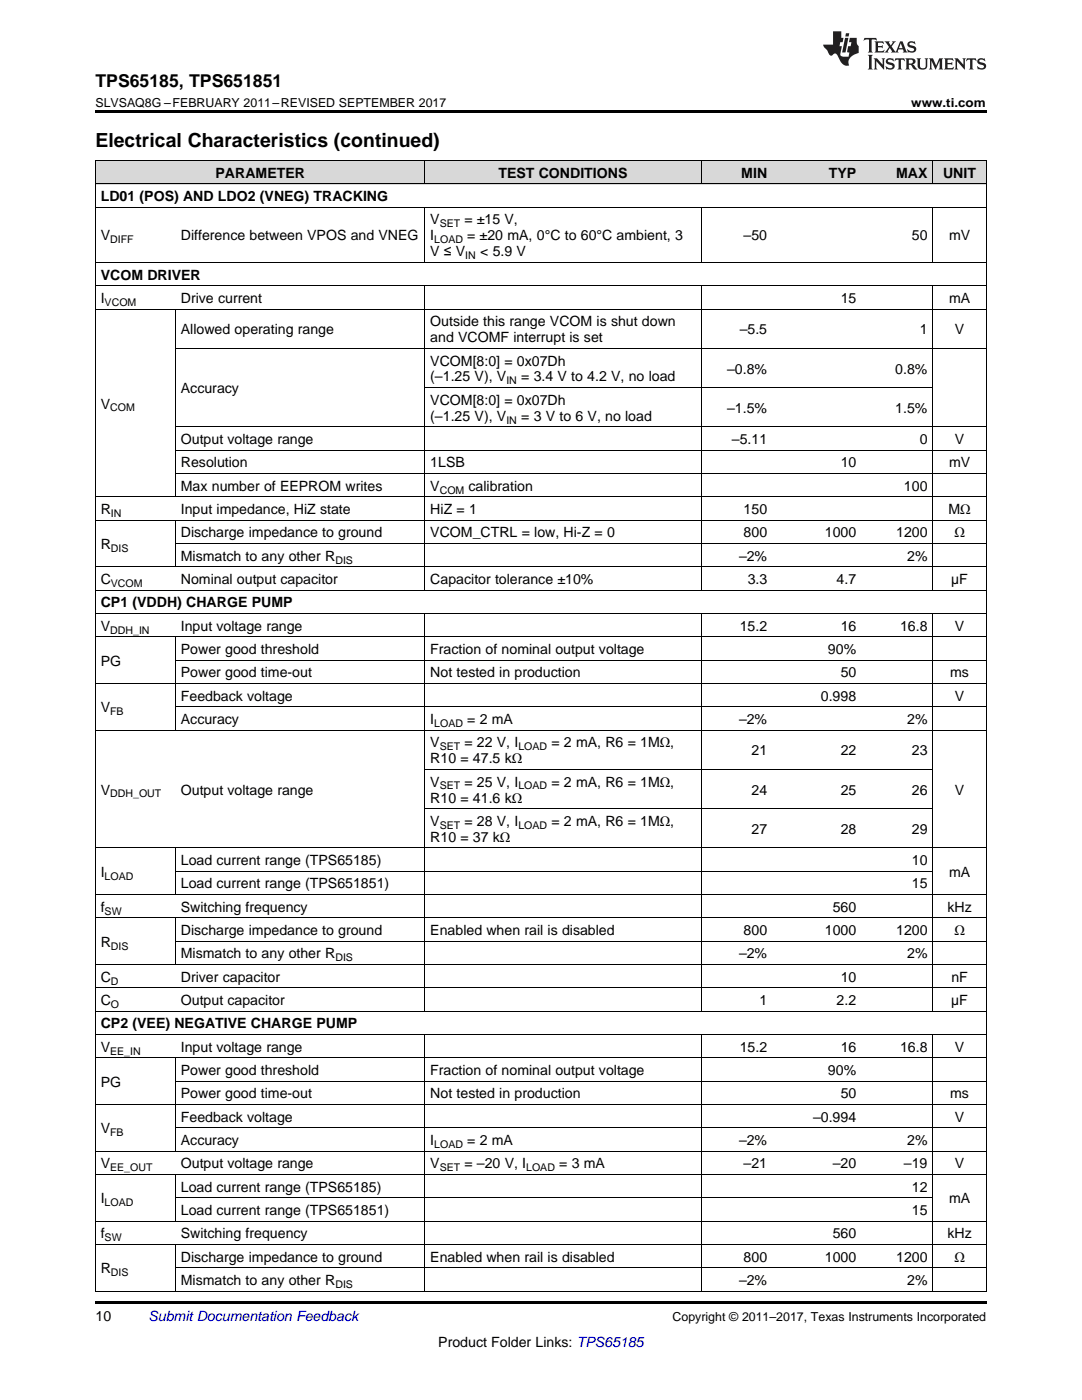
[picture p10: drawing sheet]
<svg xmlns="http://www.w3.org/2000/svg" width="216mm" height="279mm" viewBox="0 0 216 279" stroke-linecap="round" stroke-linejoin="round" font-family="sans-serif">
<defs><g id="words">
<text font-size="3.9" x="19" y="29.3">Electrical Characteristics (continued)</text>
<text font-size="3.5" x="19" y="17.3">TPS65185, TPS651851</text>
<g font-size="2.8">
<text x="43" y="35.5">PARAMETER</text>
<text x="99.4" y="35.5">TEST CONDITIONS</text>
<text x="147.9" y="35.5">MIN</text>
<text x="165.4" y="35.5">TYP</text>
<text x="178.8" y="35.5">MAX</text>
<text x="188.2" y="35.5">UNIT</text>
<text x="20.1" y="40.1">LD01 (POS) AND LDO2 (VNEG) TRACKING</text>
<text x="20.1" y="48">V</text>
<text x="36.1" y="48">Difference between VPOS and VNEG</text>
<text x="85.9" y="44.8">V</text>
<text x="85.9" y="48">I</text>
<text x="92.7" y="44.8">= ±15 V,</text>
<text x="93.2" y="48">= ±20 mA, 0°C to 60°C ambient, 3</text>
<text x="148.4" y="48">–50</text>
<text x="182" y="48">50</text>
<text x="189.4" y="48">mV</text>
<text x="85.9" y="51.2">V ≤ V</text>
<text x="95.8" y="51.2">&lt; 5.9 V</text>
<text x="20.1" y="55.8">VCOM DRIVER</text>
<text x="20.1" y="60.5">I</text>
<text x="36.1" y="60.5">Drive current</text>
<text x="85.9" y="65.1">Outside this range VCOM is shut down</text>
<text x="167.7" y="60.5">15</text>
<text x="189.4" y="60.5">mA</text>
<text x="36.1" y="66.7">Allowed operating range</text>
<text x="85.9" y="68.3">and VCOMF interrupt is set</text>
<text x="147.6" y="66.7">–5.5</text>
<text x="183.5" y="66.7">1</text>
<text x="190.5" y="66.7">V</text>
<text x="85.9" y="73">VCOM[8:0] = 0x07Dh</text>
<text x="85.9" y="76.1">(–1.25 V), V</text>
<text x="104" y="76.1">= 3.4 V to 4.2 V, no load</text>
<text x="145.1" y="74.5">–0.8%</text>
<text x="178.6" y="74.5">0.8%</text>
<text x="20.1" y="81.5">V</text>
<text x="36.1" y="78.5">Accuracy</text>
<text x="85.9" y="80.8">VCOM[8:0] = 0x07Dh</text>
<text x="85.9" y="84">(–1.25 V), V</text>
<text x="104" y="84">= 3 V to 6 V, no load</text>
<text x="145.1" y="82.4">–1.5%</text>
<text x="178.6" y="82.4">1.5%</text>
<text x="36.1" y="88.6">Output voltage range</text>
<text x="146" y="88.6">–5.11</text>
<text x="183.5" y="88.6">0</text>
<text x="190.5" y="88.6">V</text>
<text x="36.1" y="93.3">Resolution</text>
<text x="85.9" y="93.3">1LSB</text>
<text x="167.7" y="93.3">10</text>
<text x="189.4" y="93.3">mV</text>
<text x="36.1" y="97.9">Max number of EEPROM writes</text>
<text x="85.9" y="97.9">V</text>
<text x="93.5" y="97.9">calibration</text>
<text x="180.4" y="97.9">100</text>
<text x="20.1" y="102.6">R</text>
<text x="36.1" y="102.6">Input impedance, HiZ state</text>
<text x="36.1" y="107.2">Discharge impedance to ground</text>
<text x="85.9" y="102.6">HiZ = 1</text>
<text x="85.9" y="107.2">VCOM_CTRL = low, Hi-Z = 0</text>
<text x="148.4" y="102.6">150</text>
<text x="148.4" y="107.2">800</text>
<text x="164.6" y="107.2">1000</text>
<text x="178.8" y="107.2">1200</text>
<text x="189.3" y="102.6">MΩ</text>
<text x="190.4" y="107.2">Ω</text>
<text x="20.1" y="109.6">R</text>
<text x="36.1" y="111.9">Mismatch to any other R</text>
<text x="147.5" y="111.9">–2%</text>
<text x="181" y="111.9">2%</text>
<text x="20.1" y="116.6">C</text>
<text x="36.1" y="116.6">Nominal output capacitor</text>
<text x="85.9" y="116.6">Capacitor tolerance ±10%</text>
<text x="149.2" y="116.6">3.3</text>
<text x="166.9" y="116.6">4.7</text>
<text x="189.8" y="116.6">µF</text>
<text x="20.1" y="121.2">CP1 (VDDH) CHARGE PUMP</text>
<text x="20.1" y="125.9">V</text>
<text x="36.1" y="125.9">Input voltage range</text>
<text x="147.6" y="125.9">15.2</text>
<text x="167.7" y="125.9">16</text>
<text x="179.6" y="125.9">16.8</text>
<text x="190.5" y="125.9">V</text>
<text x="36.1" y="130.5">Power good threshold</text>
<text x="85.9" y="130.5">Fraction of nominal output voltage</text>
<text x="165.2" y="130.5">90%</text>
<text x="20.1" y="132.9">PG</text>
<text x="36.1" y="135.2">Power good time-out</text>
<text x="85.9" y="135.2">Not tested in production</text>
<text x="167.7" y="135.2">50</text>
<text x="189.6" y="135.2">ms</text>
<text x="20.1" y="142.2">V</text>
<text x="36.1" y="139.8">Feedback voltage</text>
<text x="163.8" y="139.8">0.998</text>
<text x="190.5" y="139.8">V</text>
<text x="36.1" y="144.5">Accuracy</text>
<text x="85.9" y="144.5">I</text>
<text x="85.9" y="149.2">V</text>
<text x="92.7" y="149.2">= 22 V, I</text>
<text x="93.2" y="144.5">= 2 mA</text>
<text x="110" y="149.2">= 2 mA, R6 = 1MΩ,</text>
<text x="147.5" y="144.5">–2%</text>
<text x="181" y="144.5">2%</text>
<text x="85.9" y="152.3">R10 = 47.5 kΩ</text>
<text x="150" y="150.7">21</text>
<text x="167.7" y="150.7">22</text>
<text x="182" y="150.7">23</text>
<text x="20.1" y="158.6">V</text>
<text x="36.1" y="158.6">Output voltage range</text>
<text x="85.9" y="157">V</text>
<text x="85.9" y="160.2">R10 = 41.6 kΩ</text>
<text x="92.7" y="157">= 25 V, I</text>
<text x="110" y="157">= 2 mA, R6 = 1MΩ,</text>
<text x="150" y="158.6">24</text>
<text x="167.7" y="158.6">25</text>
<text x="182" y="158.6">26</text>
<text x="190.5" y="158.6">V</text>
<text x="85.9" y="164.8">V</text>
<text x="85.9" y="168">R10 = 37 kΩ</text>
<text x="92.7" y="164.8">= 28 V, I</text>
<text x="110" y="164.8">= 2 mA, R6 = 1MΩ,</text>
<text x="150" y="166.4">27</text>
<text x="167.7" y="166.4">28</text>
<text x="182" y="166.4">29</text>
<text x="36.1" y="172.6">Load current range (TPS65185)</text>
<text x="182" y="172.6">10</text>
<text x="20.1" y="175">I</text>
<text x="36.1" y="177.3">Load current range (TPS651851)</text>
<text x="182" y="177.3">15</text>
<text x="189.4" y="175">mA</text>
<text x="20.1" y="182">f</text>
<text x="36.1" y="182">Switching frequency</text>
<text x="166.2" y="182">560</text>
<text x="189.1" y="182">kHz</text>
<text x="20.1" y="188.9">R</text>
<text x="36.1" y="186.6">Discharge impedance to ground</text>
<text x="36.1" y="191.3">Mismatch to any other R</text>
<text x="85.9" y="186.6">Enabled when rail is disabled</text>
<text x="147.5" y="191.3">–2%</text>
<text x="148.4" y="186.6">800</text>
<text x="164.6" y="186.6">1000</text>
<text x="178.8" y="186.6">1200</text>
<text x="181" y="191.3">2%</text>
<text x="190.4" y="186.6">Ω</text>
<text x="20.1" y="195.9">C</text>
<text x="36.1" y="195.9">Driver capacitor</text>
<text x="167.7" y="195.9">10</text>
<text x="189.8" y="195.9">nF</text>
<text x="20.1" y="200.6">C</text>
<text x="36.1" y="200.6">Output capacitor</text>
<text x="151.5" y="200.6">1</text>
<text x="166.9" y="200.6">2.2</text>
<text x="189.8" y="200.6">µF</text>
<text x="20.1" y="205.2">CP2 (VEE) NEGATIVE CHARGE PUMP</text>
<text x="20.1" y="209.9">V</text>
<text x="36.1" y="209.9">Input voltage range</text>
<text x="147.6" y="209.9">15.2</text>
<text x="167.7" y="209.9">16</text>
<text x="179.6" y="209.9">16.8</text>
<text x="190.5" y="209.9">V</text>
<text x="36.1" y="214.6">Power good threshold</text>
<text x="85.9" y="214.6">Fraction of nominal output voltage</text>
<text x="165.2" y="214.6">90%</text>
<text x="20.1" y="216.9">PG</text>
<text x="36.1" y="219.2">Power good time-out</text>
<text x="85.9" y="219.2">Not tested in production</text>
<text x="167.7" y="219.2">50</text>
<text x="189.6" y="219.2">ms</text>
<text x="20.1" y="226.2">V</text>
<text x="36.1" y="223.9">Feedback voltage</text>
<text x="162.2" y="223.9">–0.994</text>
<text x="190.5" y="223.9">V</text>
<text x="20.1" y="233.2">V</text>
<text x="36.1" y="228.5">Accuracy</text>
<text x="36.1" y="233.2">Output voltage range</text>
<text x="85.9" y="228.5">I</text>
<text x="85.9" y="233.2">V</text>
<text x="92.7" y="233.2">= –20 V, I</text>
<text x="93.2" y="228.5">= 2 mA</text>
<text x="111.6" y="233.2">= 3 mA</text>
<text x="147.5" y="228.5">–2%</text>
<text x="148.4" y="233.2">–21</text>
<text x="166.2" y="233.2">–20</text>
<text x="180.4" y="233.2">–19</text>
<text x="181" y="228.5">2%</text>
<text x="190.5" y="233.2">V</text>
<text x="36.1" y="237.8">Load current range (TPS65185)</text>
<text x="182" y="237.8">12</text>
<text x="20.1" y="240.2">I</text>
<text x="36.1" y="242.5">Load current range (TPS651851)</text>
<text x="182" y="242.5">15</text>
<text x="189.4" y="240.2">mA</text>
<text x="20.1" y="247.2">f</text>
<text x="36.1" y="247.2">Switching frequency</text>
<text x="36.1" y="251.8">Discharge impedance to ground</text>
<text x="85.9" y="251.8">Enabled when rail is disabled</text>
<text x="148.4" y="251.8">800</text>
<text x="164.6" y="251.8">1000</text>
<text x="166.2" y="247.2">560</text>
<text x="178.8" y="251.8">1200</text>
<text x="189.1" y="247.2">kHz</text>
<text x="190.4" y="251.8">Ω</text>
<text x="20.1" y="254.1">R</text>
<text x="36.1" y="256.5">Mismatch to any other R</text>
<text x="147.5" y="256.5">–2%</text>
<text x="181" y="256.5">2%</text>
<text x="19" y="263.6">10</text>
<text x="87.5" y="268.9">Product Folder Links: TPS65185</text>
</g>
<text font-size="2.8" fill="#0000c8" x="29.6" y="263.6">Submit Documentation Feedback</text>
<g font-size="2.5">
<text x="19" y="21.4">SLVSAQ8G –FEBRUARY 2011–REVISED SEPTEMBER 2017</text>
<text x="181.8" y="21.4">www.ti.com</text>
<text x="134.2" y="263.6">Copyright © 2011–2017, Texas Instruments Incorporated</text>
</g>
<g font-size="2.1">
<text x="87.7" y="45.4">SET</text>
<text x="22" y="48.5">DIFF</text>
<text x="86.6" y="48.5">LOAD</text>
<text x="92.9" y="51.7">IN</text>
<text x="20.9" y="61">VCOM</text>
<text x="101" y="76.7">IN</text>
<text x="22" y="82.1">COM</text>
<text x="101" y="84.5">IN</text>
<text x="87.7" y="98.5">COM</text>
<text x="22.1" y="103.2">IN</text>
<text x="22.1" y="110.1">DIS</text>
<text x="66.9" y="112.5">DIS</text>
<text x="22.1" y="117.1">VCOM</text>
<text x="22" y="126.4">DDH_IN</text>
<text x="22" y="142.7">FB</text>
<text x="86.6" y="145.1">LOAD</text>
<text x="87.7" y="149.7">SET</text>
<text x="103.4" y="149.7">LOAD</text>
<text x="22" y="159.1">DDH_OUT</text>
<text x="87.7" y="157.6">SET</text>
<text x="103.4" y="157.6">LOAD</text>
<text x="87.7" y="165.4">SET</text>
<text x="103.4" y="165.4">LOAD</text>
<text x="20.9" y="175.5">LOAD</text>
<text x="20.9" y="182.5">SW</text>
<text x="22.1" y="189.5">DIS</text>
<text x="66.9" y="191.8">DIS</text>
<text x="22.1" y="196.5">D</text>
<text x="22.1" y="201.2">O</text>
<text x="22" y="210.5">EE_IN</text>
<text x="22" y="226.8">FB</text>
<text x="22" y="233.8">EE_OUT</text>
<text x="86.6" y="229.1">LOAD</text>
<text x="87.7" y="233.8">SET</text>
<text x="105" y="233.8">LOAD</text>
<text x="20.9" y="240.7">LOAD</text>
<text x="20.9" y="247.7">SW</text>
<text x="22.1" y="254.7">DIS</text>
<text x="66.9" y="257">DIS</text>
</g>
</g></defs>
<g fill="#d8d8d8">
<path d="M19 32.1h16v4.7h-16z"/>
<path d="M35 32.1h49.8v4.7h-49.8z"/>
<path d="M84.8 32.1h26.7v4.7h-26.7z"/>
<path d="M111.5 32.1h28.4v4.7h-28.4z"/>
<path d="M139.9 32.1h14.3v4.7h-14.3z"/>
<path d="M154.2 32.1h17.7v4.7h-17.7z"/>
<path d="M171.9 32.1h14.3v4.7h-14.3z"/>
<path d="M186.2 32.1h10.6v4.7h-10.6z"/>
</g>
<path d="M19 22h177.8v.5h-177.8zM19 259.7h177.8v.5h-177.8z" fill="#000"/>
<g fill="none" stroke="#000" stroke-width=".2">
<path d="M19 36.7h177.8M19 32h177.8M19.1 32.1v225.6M84.8 32.1v4.7M139.9 32.1v4.7M186.1 32.1v4.7M196.8 32.1v225.6M19 57h177.8M19 52.4h177.8M19 41.4h177.8M84.8 41.4v11M84.8 57.1v60.7"/>
<path d="M139.9 41.4v11M139.9 57.1v60.7M186.1 41.4v11M186.1 57.1v60.7M19 61.7h177.8M35 61.7v37.5M35 69.5h161.8M84.8 77.3h101.4M19 99.1h177.8M35 94.5h161.8M35 89.8h161.8M35 85.2h161.8"/>
<path d="M19 117.8h177.8M19 113.1h177.8M19 103.8h177.8M35 103.9v9.3M35 108.5h161.8M19 136.4h177.8M19 127.1h177.8M19 122.4h177.8M35 127.1v18.7M35 131.7h161.8M84.8 122.5v79.4M139.9 122.5v79.4"/>
<path d="M186.1 122.5v79.4M19 145.7h177.8M35 141.1h161.8M84.8 153.5h101.4M19 178.5h177.8M19 169.2h177.8M35 169.3v9.3M35 173.9h151.2M84.8 161.4h101.4M19 197.1h177.8M19 192.5h177.8M19 183.2h177.8"/>
<path d="M35 183.2v9.3M35 187.8h161.8M19 211.1h177.8M19 206.5h177.8M19 201.8h177.8M35 211.2v18.6M35 215.8h161.8M84.8 206.5v51.2M139.9 206.5v51.2M186.1 206.5v51.2M19 234.4h177.8M19 229.7h177.8"/>
<path d="M19 220.4h177.8M35 234.5v9.3M35 239.1h151.2M35 225.1h161.8M19 257.7h177.8M19 248.4h177.8M19 243.7h177.8M35 248.4v9.3M35 253h161.8"/>
</g>
<g fill="#231f20">
<path d="M172.5 7.6l-.1 .5 .4-.2h.6v.1v2.1l-.2 .4h.9l-.2-.4v-2.1l.1-.1h.5l.5 .2-.2-.5zM174.5 8.3l.2 .3v1.5l-.2 .4h1.8l.2-.6a1.04 1.04 0 0 1-1.3 .2v-.7h.6l.3 .2v-.6l-.3 .2h-.6v-.6l.8-.1 .4 .3-.2-.5zM176.5 8.3l.9 1.1-.9 1.1h.8l-.2-.2 .4-.7 .5 .7-.2 .2h1.5l-.2-.2 .2-.4h.9l.1 .4-.2 .2h1l-.3-.3-.7-1.9h-.5l-.9 2-.8-1 .9-1h-.8l.1 .3-.4 .5-.3-.6 .1-.2zM179.7 8.6l.4 1h-.7zM181.3 8.4a.63 .63 0 0 0-.2 .7 .63 .63 0 0 0 .6 .4l.6 .2 .1 .2a.75 .75 0 0 1-.7 .4 .75 .75 0 0 1-.6-.5l.1 .7 .1-.1a1.11 1.11 0 0 0 1.5-.6 1.13 1.13 0 0 0-1.2-.8l-.1-.4a1.04 1.04 0 0 1 1.2 .2l-.2-.5-.2 .1-.4-.2zM173.2 10.9l.2 .4v2.2l-.2 .4h1l-.3-.4v-2.2l.3-.4zM174.3 11.6l.3 .4v1.5l-.3 .4h.8l-.2-.4v-1.3l1.5 1.7v-1.9l.2-.4h-.7l.2 .4v.9l-1.1-1.3zM177 11.8a.62 .62 0 0 0-.2 .7 .62 .62 0 0 0 .6 .4l.6 .1 .1 .3a.76 .76 0 0 1-.7 .3 .76 .76 0 0 1-.7-.4l.2 .7 .1-.1a1.11 1.11 0 0 0 1.5-.6 1.13 1.13 0 0 0-1.2-.8l-.1-.4a1.04 1.04 0 0 1 1.2 .2l-.2-.6-.2 .1-.5-.1zM178.7 11.6l-.2 .6a.61 .61 0 0 1 .8-.3v1.6l-.2 .4h.9l-.2-.4v-1.6a.63 .63 0 0 1 .7 .3l-.1-.6zM180.6 11.6l.3 .4v1.5l-.3 .4h1l-.2-.2-.1-.8 .6 .2a.76 .76 0 0 0 1.2 .7l-1-1a.58 .58 0 0 0 .6-.5 .58 .58 0 0 0-.5-.6zM181.4 11.9h.1a.45 .45 0 0 1 .5 .1 .45 .45 0 0 1 .1 .5l-.8 .2zM182.9 11.6l.2 .2a2.17 2.17 0 0 0 .3 1.9 .99 .99 0 0 0 1.6-.6v-1.1l.2-.4h-.7l.2 .2a1.92 1.92 0 0 1-.2 1.8 .6 .6 0 0 1-.9-.5v-1.1l.2-.4zM185.4 11.6l.2 .4v1.5l-.2 .4h.7l-.2-.4v-1.4l.8 1.8 .8-1.8v1.4l-.2 .4h.9l-.2-.4v-1.5l.2-.4h-.8l-.6 1.5-.6-1.5zM188.4 11.6l.2 .4v1.5l-.2 .4h1.8l.1-.6a1.04 1.04 0 0 1-1.2 .1v-.6h.5l.4 .2v-.6l-.4 .2h-.5v-.7h.8l.3 .3-.1-.6zM190.5 11.6l.2 .4v1.5l-.2 .4h.7l-.2-.4v-1.3l1.5 1.7v-1.9l.2-.4h-.7l.2 .4v.9l-1.1-1.3zM192.9 11.6l-.1 .6a.61 .61 0 0 1 .7-.3l.1 1.6-.3 .4h1l-.3-.4 .1-1.6a.63 .63 0 0 1 .7 .3l-.1-.6zM195.2 11.8a.62 .62 0 0 0-.2 .7 .62 .62 0 0 0 .6 .4l.6 .1 .1 .3a.76 .76 0 0 1-.7 .3 .76 .76 0 0 1-.6-.4l.1 .7 .1-.1a1.11 1.11 0 0 0 1.6-.6 1.13 1.13 0 0 0-1.3-.8l-.1-.4a1.04 1.04 0 0 1 1.2 .2l-.1-.6-.2 .1-.5-.1z"/>
<path d="M166.2 6.3v2.6h-1.9v.4l.8 .9a.91 .91 0 0 0 1 .8 .56 .56 0 0 1 .5-.3 .56 .56 0 0 1 .5 .3l.4 .8a1.53 1.53 0 0 0 1.9 1.2 1.54 1.54 0 0 1 1-2.1l.9-.3v-1.4a1.52 1.52 0 0 1-.4-1.6h-1.3l-.2 .8h.5l-.2 .8h-.5l-.1 1v.2l.4 .1-.2 .8a1.93 1.93 0 0 1-1.6-.3l.3-1.8h-.5l.2-.8h.4l.2-.8h-.4v-1.3zM168.6 7.6l-.6 2.9h.7l.6-2.9zM168.8 6.6l-.1 .7h.6l.2-.7z"/>
</g>
<use href="#words"/>
</svg>
